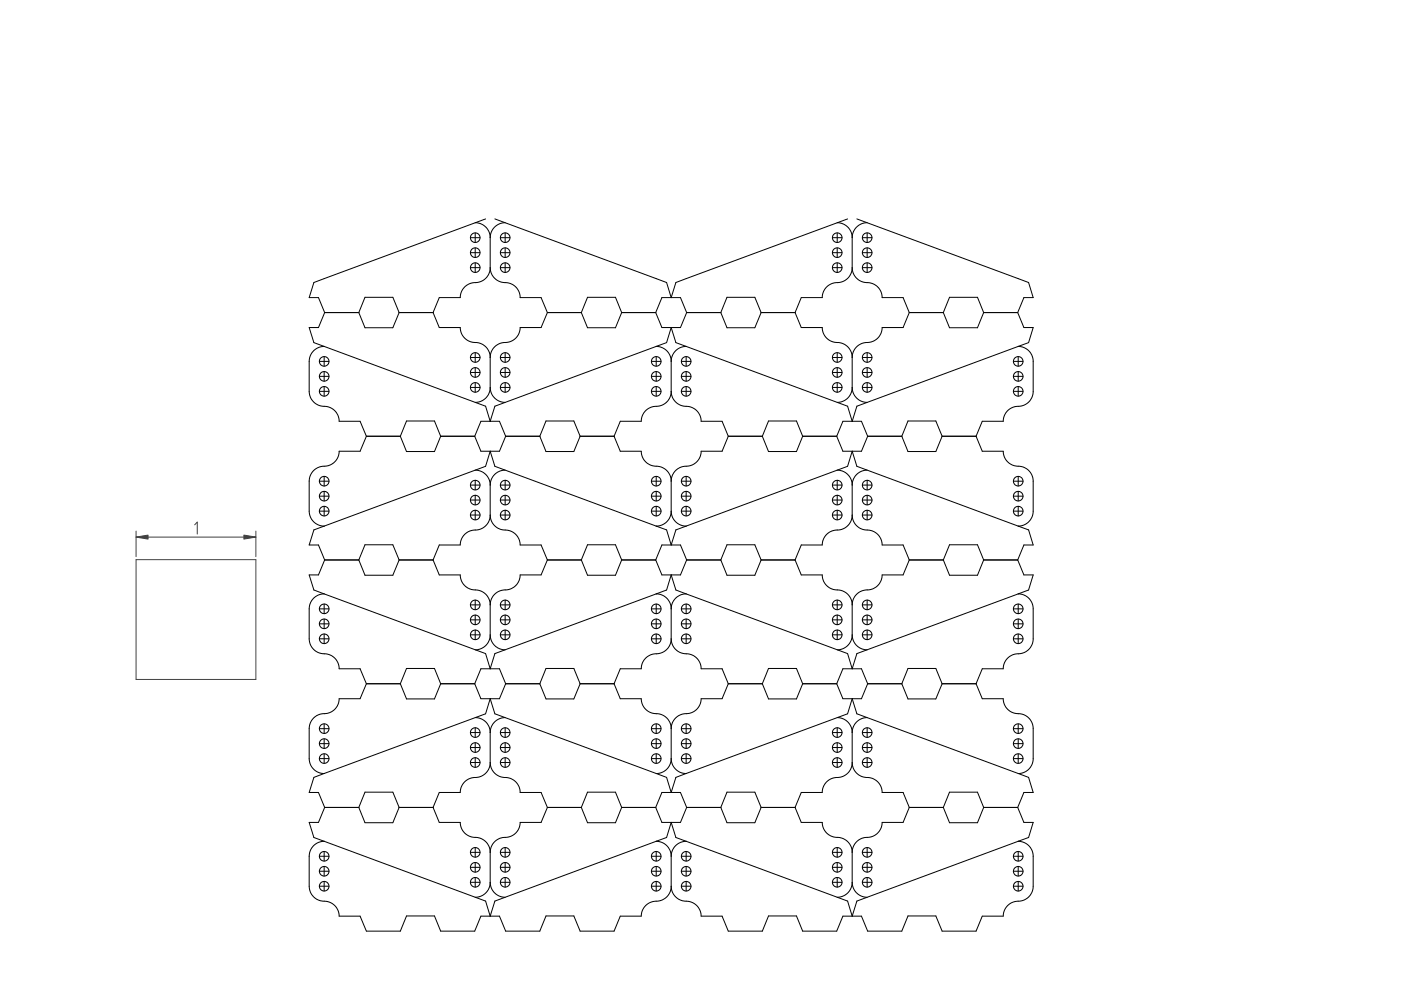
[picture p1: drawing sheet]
<svg xmlns="http://www.w3.org/2000/svg" width="297mm" height="210mm" viewBox="0 0 297 210" stroke-linecap="round" stroke-linejoin="round" font-family="sans-serif">
<g fill="none" stroke="#000" stroke-width=".21">
<path d="M99.7 50.4h2.1M99.7 53.6h2.1M99.7 56.7h2.1M100.8 47.2l1.1 .2 1.1 .7 .7 1.2 .2 1.1M100.8 49.4v2M100.8 52.6v2M100.8 55.7v2.1M103 46.4l-36.5 13.5-.9 3.2h1.9l1.3 3.2M103.9 56.7l-.2 1.3-1 1.2-1 .6-2.1 .3-1.1 .7-.7 1.1-.2 1.2h-4.5l-1.3 3.2M103.9 56.7l.3 1.4 .9 1.1 1.2 .6 1.9 .3 1.2 .8 .7 1.1 .2 1.1h4.4l1.4 3.2M103.9 50.4v6.3M104.9 46.4l36.4 13.5 1 3.2 1-3.2 36.4-13.5"/>
<path d="M106.1 50.4h2M106.1 53.6h2M106.1 56.7h2M107.1 47.2l-1.1 .2-1 .6-.8 1-.3 1.4M107.1 49.4v2M107.1 52.6v2M107.1 55.7v2.1M176.5 50.4h2M176.5 53.6h2M176.5 56.7h2M177.5 47.2l1.1 .2 1.1 .7 .8 1.2 .2 1.1M177.5 49.4v2"/>
<path d="M177.5 52.6v2M177.5 55.7v2.1M180.7 56.7l.3 1.4 1 1.2 1 .5 2 .3 1.2 .9 .6 .9 .2 1.2h4.5l1.3 3.2M180.7 56.7l-.3 1.3-.9 1.2-1.1 .6-2 .3-1.1 .7-.8 1.1-.2 1.2h-4.4l-1.3 3.2M180.7 50.4v6.3M181.7 46.4l36.4 13.5 1 3.2h-2l-1.3 3.2M182.8 50.4h2.1M182.8 53.6h2.1M182.8 56.7h2.1M183.9 47.2l-1.2 .2-1 .7-.7 1-.3 1.3M183.9 49.4v2M183.9 52.6v2"/>
<path d="M183.9 55.7v2.1M67.7 76.6h2M67.7 79.8h2M68.7 73.4l-1 .2-1.1 .6-.5 .7-.4 .9-.1 7.3 .3 1.3 .7 .9 .9 .6 2.1 .4 1.2 .6 .8 1.2 .3 1.2h4.4l1.4 3.2M68.7 75.6v2M68.7 78.8v2M68.7 73.4l34.3 12.7 .9 3.2 1-3.2 34.2-12.7M68.8 66.3h7.3M68.8 66.3l-1.3 3.1h-1.9l.9 3.2 2.2 .8M76.1 66.3l1.3-3.3h5.9l1.3 3.3M76.1 66.3l1.3 3.2h5.9l1.3-3.2M84.6 66.3h7.2"/>
<path d="M91.8 66.3l1.3 3.1h4.5l.3 1.4 .9 1.1 1 .6 2 .3 1.2 .7 .7 1 .2 1.3M99.7 79h2.1M99.7 75.8h2.1M100.8 74.8v2M100.8 78v2M103.9 75.8v6.3M106.1 79h2M106.1 75.8h2M107.1 74.8v2M107.1 78v2M116.1 66.3l-1.4 3.1h-4.4l-.3 1.3-.9 1.2-1.1 .6-2 .3-1.1 .7-.8 1.1-.2 1.2M116.1 66.3h7.2"/>
<path d="M123.3 66.3l1.3-3.3h5.9l1.3 3.3M123.3 66.3l1.3 3.2h5.9l1.3-3.2M131.8 66.3h7.2M138.1 76.6h2M138.1 79.8h2M139 66.3l1.3-3.2h4l1.3 3.2M139 66.3l1.3 3.1h4l1.3-3.1M139.1 73.4l1.2 .3 1.1 .7 .7 1.1 .2 1.1M139.1 75.6v2M139.1 78.8v2M139.1 73.4l2.2-.8 1-3.2 1 3.2 2.2 .8M142.3 76.6v6.4"/>
<path d="M144.5 76.6h2M144.5 79.8h2M145.5 73.4l-1.1 .2-1.1 .7-.7 1-.3 1.3M145.5 75.6v2M145.5 78.8v2M145.5 73.4l34.2 12.7 1 3.2 1-3.2 34.2-12.7M145.6 66.3h7.2M152.8 66.3l1.3-3.3h5.9l1.4 3.3M152.8 66.3l1.3 3.2h5.9l1.4-3.2M161.4 66.3h7.2M168.6 66.3l1.3 3.1h4.4l.3 1.4 .9 1.1 1 .6 2.1 .3 1.1 .7 .8 1.2 .2 1.1M176.5 79h2"/>
<path d="M176.5 75.8h2M177.5 74.8v2M177.5 78v2M180.7 75.8v6.3M182.8 79h2.1M182.8 75.8h2.1M183.9 74.8v2M183.9 78v2M192.8 66.3l-1.3 3.1h-4.5l-.2 1.3-1 1.2-1.1 .6-2 .3-1.1 .7-.7 1.1-.2 1.2M192.8 66.3h7.2M200 66.3l1.3-3.3h5.9l1.4 3.3M200 66.3l1.3 3.2h5.9l1.4-3.2"/>
<path d="M208.6 66.3h7.2M214.9 76.6h2M214.9 79.8h2M215.8 66.3l1.3 3.1h2l-1 3.2-2.2 .8M215.9 73.4l.9 .2 .9 .4 .8 .8 .5 1.1 .1 7.3-.3 1-.6 1-.9 .6-.7 .3-1.6 .2-1.2 .6-.8 1.1-.3 1.3h-4.4l-1.4 3.2M215.9 75.6v2M215.9 78.8v2M67.7 83h2M68.7 82v2M77.7 92.5l-1.4 3.2h-4.4l-.4 1.5-.8 .9-1 .6-2.3 .4-.8 .5-.8 1.1-.2 1.2 .1 7.3 .4 1 .6 .6 1.1 .6 .9 .1M77.7 92.5h7.2M84.9 92.5l1.3 3.2h5.9l1.3-3.2"/>
<path d="M84.9 92.5l1.3-3.2h5.9l1.3 3.2M93.4 92.5h7.2M99.7 82.1h2.1M100.6 92.5l1.4 3.2h3.9l1.3-3.2M100.6 92.5l1.4-3.2h3.9l1.3 3.2M100.8 99.7l1 .2 1.1 .6 .8 1.1 .2 1.2M100.8 81.1v2.1M103.9 82.1l-.2 1.3-.5 .8-1 .8-1.4 .3M103.9 82.1l.2 1.1 .8 1.2 1 .7 1.2 .2M106.1 82.1h2M107.1 99.7l-1.1 .2-1.1 .7-.8 1.1-.2 1.1M107.1 81.1v2.1"/>
<path d="M107.2 92.5h7.2M114.4 92.5l1.4 3.2h5.9l1.3-3.2M114.4 92.5l1.4-3.2h5.9l1.3 3.2M123 92.5h7.2M130.2 92.5l1.3 3.2h4.5l.3 1.4 .9 1.1 1 .5 2.1 .3 1.1 .8 .7 1.1 .2 1.1M138.1 83h2M139.1 82v2M142.3 83l-.2 1.2-.7 1-1.1 .7-2.1 .4-1 .5-1 1.2-.2 1.3h-4.5l-1.3 3.2M142.3 83l.3 1.4 1 1.1 .9 .5 2 .3 1.2 .7 .8 1.2 .2 1.1h4.4l1.3 3.2M144.5 83h2M145.5 82v2M154.4 92.5l-1.3 3.2h-4.4l-.2 1-.7 1.1-1.2 .8-1.8 .3-1.2 .5-1 1.3-.3 1.3"/>
<path d="M154.4 92.5h7.2M161.6 92.5l1.3 3.2h6l1.3-3.2M161.6 92.5l1.3-3.2h6l1.3 3.2M170.2 92.5h7.2M176.5 82.1h2M177.4 92.5l1.3 3.2h3.9l1.4-3.2M177.4 92.5l1.3-3.2h3.9l1.4 3.2M177.5 99.7l1.1 .2 1.1 .6 .7 1 .3 1.3M177.5 81.1v2.1M180.7 82.1l.1 1.1 .7 1.1 1.2 .8 1.2 .2M180.7 82.1l-.2 1.1-.6 1.1-1.2 .8-1.2 .2M182.8 82.1h2.1"/>
<path d="M183.9 99.7l-1.1 .2-1.1 .6-.7 1.1-.3 1.2M183.9 81.1v2.1M184 92.5h7.2M191.2 92.5l1.3 3.2h5.9l1.3-3.2M191.2 92.5l1.3-3.2h5.9l1.3 3.2M199.7 92.5h7.2M206.9 92.5l1.4 3.2h4.4l.3 1.4 1 1.2 1 .4 2.2 .4 .9 .6 .7 1 .3 1.1v6.8l-.2 .8-.4 .8-.8 .8-1 .4-.8 .1M214.9 83h2M215.9 82v2M67.7 108.4h2M67.7 105.2h2M67.7 102h2"/>
<path d="M68.7 101v2M68.7 104.2v2M68.7 107.4v2M68.8 118.7l-1.3 3.2h-1.9l.9 3.2 2.2 .8M68.8 118.7h7.3M76.1 118.7l1.3 3.3h5.9l1.3-3.3M76.1 118.7l1.3-3.2h5.9l1.3 3.2M84.6 118.7h7.2M91.8 118.7l1.3 3.2h4.5l.3 1.4 .9 1.1 1.1 .6 2 .3 1.1 .7 .7 1.1 .2 1.1M99.7 102.8h2.1M99.7 106h2.1M99.7 109.2h2.1"/>
<path d="M100.8 101.8v2.1M100.8 105v2M100.8 108.2v2M103.9 109.2l-.2 1.1-.6 1.1-1.1 .7-2.2 .4-1 .5-.9 1.2-.3 1.3h-4.5l-1.3 3.2M103.9 109.2l.3 1.2 .7 1.1 1.3 .7 1.9 .3 1 .6 .9 1.2 .3 1.2h4.4l1.4 3.2M103.9 102.8v6.4M106.1 102.8h2M106.1 106h2M106.1 109.2h2M107.1 101.8v2.1M107.1 105v2M107.1 108.2v2"/>
<path d="M116.1 118.7l-1.4 3.2h-4.4l-.2 1.1-.6 1.1-1.3 .8-2 .3-1.1 .6-.9 1.1-.3 1.3M116.1 118.7h7.2M123.3 118.7l1.3 3.3h5.9l1.3-3.3M123.3 118.7l1.3-3.2h5.9l1.3 3.2M131.8 118.7h7.2M138.1 108.4h2M138.1 105.2h2M138.1 102h2M139 118.7l1.3 3.2h4l1.3-3.2M139 118.7l1.3-3.2h4l1.3 3.2M139.1 101v2M139.1 104.2v2"/>
<path d="M139.1 107.4v2M139.1 111.5l-34.2-12.6-1-3.2-.9 3.2-36.5 13.5-.9 3.1h1.9l1.3 3.2M139.1 111.5l2.2 .9 1 3.1 1-3.1 2.2-.9M142.3 108.4l-.2 1.2-.8 1.1-1 .6-1.2 .2M142.3 108.4l.3 1.3 .7 1 .9 .6 1.3 .2M142.3 102v6.4M144.5 108.4h2M144.5 105.2h2M144.5 102h2M145.5 101v2M145.5 104.2v2M145.5 107.4v2"/>
<path d="M145.5 111.5l34.2-12.6 1-3.2 1 3.2 34.2 12.6M145.6 118.7h7.2M152.8 118.7l1.3 3.3h5.9l1.4-3.3M152.8 118.7l1.3-3.2h5.9l1.4 3.2M161.4 118.7h7.2M168.6 118.7l1.3 3.2h4.4l.3 1.2 .6 1 1.1 .7 2 .4 1.2 .6 .9 1.1 .3 1.3M176.5 102.8h2M176.5 106h2M176.5 109.2h2M177.5 101.8v2.1M177.5 105v2M177.5 108.2v2"/>
<path d="M180.7 109.2l.2 1.2 .6 1 1.1 .7 2.3 .4 .9 .6 1 1.1 .2 1.3h4.5l1.3 3.2M180.7 109.2l-.2 1.1-.6 1.1-1.1 .7-2.2 .4-1.1 .6-.9 1.2-.3 1.2h-4.4l-1.3 3.2M180.7 102.8v6.4M182.8 102.8h2.1M182.8 106h2.1M182.8 109.2h2.1M183.9 101.8v2.1M183.9 105v2M183.9 108.2v2M192.8 118.7l-1.3 3.2h-4.5l-.2 1.1-.7 1.2-1.1 .7-2.1 .3-1 .6-.9 1.2-.3 1.2M192.8 118.7h7.2M200 118.7l1.3 3.3h5.9l1.4-3.3"/>
<path d="M200 118.7l1.3-3.2h5.9l1.4 3.2M208.6 118.7h7.2M214.9 108.4h2M214.9 105.2h2M214.9 102h2M215.8 118.7l1.3 3.2h2l-1 3.2-2.2 .8M215.9 101v2M215.9 104.2v2M215.9 107.4v2M215.9 111.5l2.2 .9 1 3.1h-2l-1.3 3.2M67.7 129.1h2M67.7 132.3h2"/>
<path d="M67.7 135.4h2M68.7 125.9l-1.1 .2-.9 .5-.6 .7-.5 1v7.3l.3 1.2 .5 .8 .9 .7 .8 .3 1.7 .2 1 .5 .8 1.2 .3 1.3h4.4l1.4 3.2M68.7 128.1v2M68.7 131.3v2M68.7 134.4v2.1M68.7 125.9l34.3 12.7 .9 3.2 1-3.2 34.2-12.7M99.7 134.6h2.1M99.7 131.4h2.1M99.7 128.2h2.1M100.8 127.2v2.1M100.8 130.4v2M100.8 133.6v2"/>
<path d="M103.9 134.6l-.2 1.1-.7 1.1-1 .7-1.2 .3M103.9 134.6l.3 1.2 .6 1 1.1 .7 1.2 .3M103.9 128.2v6.4M106.1 134.6h2M106.1 131.4h2M106.1 128.2h2M107.1 127.2v2.1M107.1 130.4v2M107.1 133.6v2M138.1 129.1h2M138.1 132.3h2M138.1 135.4h2"/>
<path d="M139.1 125.9l1.2 .2 1 .6 .7 1.1 .3 1.3M139.1 128.1v2M139.1 131.3v2M139.1 134.4v2.1M139.1 125.9l2.2-.8 1-3.2 1 3.2 2.2 .8M142.3 135.4l-.2 1.3-1 1.2-1.1 .6-2 .3-1.1 .7-.7 1.1-.2 1.2h-4.5l-1.3 3.2M142.3 135.4l.3 1.4 .9 1.1 .9 .6 2.2 .3 1 .6 .9 1.3 .2 1.1h4.4l1.3 3.2M142.3 129.1v6.3M144.5 129.1h2M144.5 132.3h2M144.5 135.4h2M145.5 125.9l-1.1 .2-1.1 .7-.8 1.1-.2 1.2"/>
<path d="M145.5 128.1v2M145.5 131.3v2M145.5 134.4v2.1M145.5 125.9l34.2 12.7 1 3.2 1-3.2 34.2-12.7M176.5 134.6h2M176.5 131.4h2M176.5 128.2h2M177.5 127.2v2.1M177.5 130.4v2M177.5 133.6v2M180.7 134.6l.2 1.2 .6 1 1.1 .7 1.3 .3M180.7 134.6l-.2 1.1-.6 1.1-1.1 .7-1.3 .3"/>
<path d="M180.7 128.2v6.4M182.8 134.6h2.1M182.8 131.4h2.1M182.8 128.2h2.1M183.9 127.2v2.1M183.9 130.4v2M183.9 133.6v2M214.9 129.1h2M214.9 132.3h2M214.9 135.4h2M215.9 125.9l.8 .1 1.1 .6 .7 .7 .4 .9 .2 .6v6.9l-.3 1-.6 .9-.9 .7-.8 .3-1.6 .2-1.1 .5-.8 1.2-.3 1.3h-4.4l-1.4 3.2M215.9 128.1v2"/>
<path d="M215.9 131.3v2M215.9 134.4v2.1M67.7 157.7h2M67.7 154.5h2M68.7 153.5v2M68.7 156.7v2M68.7 159.8v2M77.7 145l-1.4 3.1h-4.4l-.2 1.3-.9 1.2-1.1 .6-1.5 .1-1 .4-.7 .5-.7 .9-.2 1.2v6.7l.1 .8 .4 .8 .7 .8 1 .5 .9 .1M77.7 145h7.2M84.9 145l1.3 3.2h5.9l1.3-3.2M84.9 145l1.3-3.3h5.9l1.3 3.3M93.4 145h7.2"/>
<path d="M99.7 155.3h2.1M99.7 158.5h2.1M100.6 145l1.4 3.1h3.9l1.3-3.1M100.6 145l1.4-3.2h3.9l1.3 3.2M100.8 152.1l1.1 .3 1.1 .7 .7 1.1 .2 1.1M100.8 154.3v2M100.8 157.5v2M103.9 155.3v6.4M106.1 155.3h2M106.1 158.5h2M107.1 152.1l-1.2 .3-1 .6-.8 1.2-.2 1.1M107.1 154.3v2"/>
<path d="M107.1 157.5v2M107.2 145h7.2M114.4 145l1.4 3.2h5.9l1.3-3.2M114.4 145l1.4-3.3h5.9l1.3 3.3M123 145h7.2M130.2 145l1.3 3.1h4.5l.3 1.4 .9 1.2 1 .5 2 .3 1.1 .6 .7 1.1 .3 1.3M138.1 157.7h2M138.1 154.5h2M139.1 153.5v2M139.1 156.7v2M139.1 159.8v2M142.3 154.5v6.3"/>
<path d="M144.5 157.7h2M144.5 154.5h2M145.5 153.5v2M145.5 156.7v2M145.5 159.8v2M154.4 145l-1.3 3.1h-4.4l-.3 1.3-.8 1.2-1.2 .6-2.1 .4-1.2 .8-.6 .9-.2 1.2M154.4 145h7.2M161.6 145l1.3 3.2h6l1.3-3.2M161.6 145l1.3-3.3h6l1.3 3.3M170.2 145h7.2M176.5 155.3h2M176.5 158.5h2"/>
<path d="M177.4 145l1.3 3.1h3.9l1.4-3.1M177.4 145l1.3-3.2h3.9l1.4 3.2M177.5 152.1l1.3 .3 .9 .6 .8 1.2 .2 1.1M177.5 154.3v2M177.5 157.5v2M180.7 155.3v6.4M182.8 155.3h2.1M182.8 158.5h2.1M183.9 152.1l-1.2 .3-1 .6-.7 1-.3 1.3M183.9 154.3v2M183.9 157.5v2M184 145h7.2"/>
<path d="M191.2 145l1.3 3.2h5.9l1.3-3.2M191.2 145l1.3-3.3h5.9l1.3 3.3M199.7 145h7.2M206.9 145l1.4 3.1h4.4l.3 1.4 1 1.2 .9 .5 1.6 .2 .9 .3 .8 .7 .6 .8 .3 1-.2 7.5-.4 1-.5 .6-1 .5-1.1 .2M214.9 157.7h2M214.9 154.5h2M215.9 153.5v2M215.9 156.7v2M215.9 159.8v2M67.7 160.8h2M68.7 178.4l-1.1 .2-.8 .4-.7 .7-.4 1-.1 7.4 .3 1.2 .4 .7 1 .7 .7 .3 1.5 .2 1.2 .5 .9 1.3 .3 1.2h4.4l1.4 3.2h7.2l1.3-3.2h5.9l1.3 3.2h7.2l1.4-3.2h3.9l1.3 3.2h7.2l1.4-3.2h5.9l1.3 3.2h7.2l1.3-3.2h4.5l.2-1.3 1-1.2 1-.5 2.1-.3 1.1-.7 .7-1.1 .2-1.2M68.7 164l-2.2 .8-.9 3.2h1.9l1.3 3.2"/>
<path d="M68.7 164l34.3-12.7 .9-3.2 1 3.2 34.2 12.7M68.7 178.4l34.3 12.7 .9 3.1 1-3.1 34.2-12.7M68.8 171.2h7.3M68.8 171.2l-1.3 3.2h-1.9l.9 3.2 2.2 .8M76.1 171.2l1.3-3.2h5.9l1.3 3.2M76.1 171.2l1.3 3.2h5.9l1.3-3.2M84.6 171.2h7.2M91.8 171.2l1.3 3.2h4.5l.3 1.4 .9 1 1 .6 2.1 .3 1.1 .8 .7 1.1 .2 1.1M99.7 161.7h2.1M100.8 160.7v2M100.8 179.7v2M103.9 161.7l-.2 1.2-.6 .9-1.2 .8-1.8 .3-1.2 .5-1 1.3-.3 1.3h-4.5l-1.3 3.2"/>
<path d="M103.9 161.7l.3 1.4 1 1.1 1 .5 2 .3 1.2 .8 .7 1.1 .2 1.1h4.4l1.4 3.2M106.1 161.7h2M107.1 160.7v2M107.1 179.7v2M116.1 171.2l-1.4 3.2h-4.4l-.3 1.2-.7 1.1-1 .6-1.9 .3-1.2 .5-1 1.3-.3 1.3M116.1 171.2h7.2M123.3 171.2l1.3-3.2h5.9l1.3 3.2M123.3 171.2l1.3 3.2h5.9l1.3-3.2M131.8 171.2h7.2M138.1 160.8h2M139 171.2l1.3-3.2h4l1.3 3.2M139 171.2l1.3 3.2h4l1.3-3.2"/>
<path d="M139.1 178.4l1.4 .3 .9 .6 .6 1 .3 1.2M139.1 164l2.2 .8 1 3.2 1-3.2 2.2-.8M139.1 178.4l2.2-.8 1-3.2 1 3.2 2.2 .8M142.3 160.8l-.2 1.3-.9 1.2-1 .5-1.1 .2M142.3 160.8l.2 1.1 .7 1.2 1.1 .7 1.2 .2M144.5 160.8h2M145.5 178.4l-1.2 .2-1 .7-.8 1.1-.2 1.1M145.5 164l34.2-12.7 1-3.2 1 3.2 34.2 12.7M145.5 178.4l34.2 12.7 1 3.1 1-3.1 34.2-12.7M145.6 171.2h7.2M152.8 171.2l1.3-3.2h5.9l1.4 3.2M152.8 171.2l1.3 3.2h5.9l1.4-3.2"/>
<path d="M161.4 171.2h7.2M168.6 171.2l1.3 3.2h4.4l.3 1.3 .9 1.1 1.1 .6 2 .3 1.1 .7 .8 1.2 .2 1.1M176.5 161.7h2M177.5 160.7v2M177.5 179.7v2M180.7 161.7l.3 1.4 1 1.2 .9 .4 2.1 .3 1.1 .7 .7 1.2 .2 1.1h4.5l1.3 3.2M180.7 161.7l-.2 1-.6 1.1-1.2 .8-1.9 .3-1.2 .5-1 1.3-.3 1.3h-4.4l-1.3 3.2M182.8 161.7h2.1M183.9 160.7v2M183.9 179.7v2M192.8 171.2l-1.3 3.2h-4.5l-.2 1.2-1 1.3-1.1 .5-2 .3-1 .7-.7 1-.3 1.3M192.8 171.2h7.2"/>
<path d="M200 171.2l1.3-3.2h5.9l1.4 3.2M200 171.2l1.3 3.2h5.9l1.4-3.2M208.6 171.2h7.2M214.9 160.8h2M215.8 171.2l1.3 3.2h2l-1 3.2-2.2 .8M215.9 178.4l1 .1 .9 .5 .7 .7 .4 .9 .2 .7v6.9l-.3 1-.6 .9-.9 .6-.8 .3-1.6 .2-1 .5-.9 1.3-.3 1.2h-4.4l-1.4 3.2h-7.2l-1.3-3.2h-5.9l-1.3 3.2h-7.2l-1.4-3.2h-3.9l-1.3 3.2h-7.2l-1.3-3.2h-6l-1.3 3.2h-7.2l-1.3-3.2h-4.4l-.3-1.3-1-1.2-1.1-.5-2-.4-1.1-.7-.7-1-.2-1.2M215.9 164l2.2 .8 1 3.2h-2l-1.3 3.2M67.7 181.5h2M67.7 184.7h2M67.7 187.9h2M68.7 180.5v2.1M68.7 183.7v2"/>
<path d="M68.7 186.9v2M99.7 187.1h2.1M99.7 183.9h2.1M99.7 180.7h2.1M100.8 182.9v2M100.8 186.1v2M103.9 187.1l-.2 1.2-.7 1.1-1 .6-1.2 .2M103.9 187.1l.2 1 .7 1.1 1 .8 1.3 .2M103.9 180.7v6.4M106.1 187.1h2M106.1 183.9h2M106.1 180.7h2"/>
<path d="M107.1 182.9v2M107.1 186.1v2M138.1 181.5h2M138.1 184.7h2M138.1 187.9h2M139.1 180.5v2.1M139.1 183.7v2M139.1 186.9v2M142.3 181.5v6.4M144.5 181.5h2M144.5 184.7h2M144.5 187.9h2"/>
<path d="M145.5 180.5v2.1M145.5 183.7v2M145.5 186.9v2M176.5 187.1h2M176.5 183.9h2M176.5 180.7h2M177.5 182.9v2M177.5 186.1v2M180.7 187.1l.2 1.1 .6 1.1 1 .7 1.4 .2M180.7 187.1l-.3 1.2-.5 .9-1.2 .8-1.2 .2M180.7 180.7v6.4M182.8 187.1h2.1"/>
<path d="M182.8 183.9h2.1M182.8 180.7h2.1M183.9 182.9v2M183.9 186.1v2M214.9 181.5h2M214.9 184.7h2M214.9 187.9h2M215.9 180.5v2.1M215.9 183.7v2M215.9 186.9v2"/>
<circle cx="100.8" cy="53.6" r="1.02"/>
<circle cx="100.8" cy="56.7" r="1.02"/>
<circle cx="100.8" cy="50.4" r="1.02"/>
<circle cx="107.1" cy="56.7" r="1.02"/>
<circle cx="107.1" cy="53.6" r="1.02"/>
<circle cx="107.1" cy="50.4" r="1.02"/>
<circle cx="177.5" cy="53.6" r="1.02"/>
<circle cx="177.5" cy="56.7" r="1.02"/>
<circle cx="177.5" cy="50.4" r="1.02"/>
<circle cx="183.9" cy="53.6" r="1.02"/>
<circle cx="183.9" cy="56.7" r="1.02"/>
<circle cx="183.9" cy="50.4" r="1.02"/>
<circle cx="68.7" cy="76.6" r="1.02"/>
<circle cx="68.7" cy="79.8" r="1.02"/>
<circle cx="100.8" cy="75.8" r="1.02"/>
<circle cx="100.8" cy="79" r="1.02"/>
<circle cx="107.1" cy="75.8" r="1.02"/>
<circle cx="107.1" cy="79" r="1.02"/>
<circle cx="139.1" cy="76.6" r="1.02"/>
<circle cx="139.1" cy="79.8" r="1.02"/>
<circle cx="145.5" cy="76.6" r="1.02"/>
<circle cx="145.5" cy="79.8" r="1.02"/>
<circle cx="177.5" cy="75.8" r="1.02"/>
<circle cx="177.5" cy="79" r="1.02"/>
<circle cx="183.9" cy="75.8" r="1.02"/>
<circle cx="183.9" cy="79" r="1.02"/>
<circle cx="215.9" cy="76.6" r="1.02"/>
<circle cx="215.9" cy="79.8" r="1.02"/>
<circle cx="68.7" cy="83" r="1.02"/>
<circle cx="100.7" cy="82.1" r="1.01"/>
<circle cx="107.1" cy="82.1" r="1.01"/>
<circle cx="139.1" cy="83" r="1.02"/>
<circle cx="145.5" cy="83" r="1.02"/>
<circle cx="177.5" cy="82.1" r="1.01"/>
<circle cx="183.8" cy="82.1" r="1.01"/>
<circle cx="215.9" cy="83" r="1.02"/>
<circle cx="68.7" cy="105.2" r="1.02"/>
<circle cx="68.7" cy="102" r="1.02"/>
<circle cx="68.7" cy="108.4" r="1.02"/>
<circle cx="100.8" cy="102.9" r="1.01"/>
<circle cx="100.8" cy="106" r="1.01"/>
<circle cx="100.8" cy="109.2" r="1.01"/>
<circle cx="107.1" cy="102.9" r="1.01"/>
<circle cx="107.1" cy="109.2" r="1.01"/>
<circle cx="107.1" cy="106" r="1.01"/>
<circle cx="139.1" cy="102" r="1.02"/>
<circle cx="139.1" cy="105.2" r="1.02"/>
<circle cx="139.1" cy="108.4" r="1.02"/>
<circle cx="145.5" cy="102" r="1.02"/>
<circle cx="145.5" cy="105.2" r="1.02"/>
<circle cx="145.5" cy="108.4" r="1.02"/>
<circle cx="177.5" cy="102.9" r="1.01"/>
<circle cx="177.5" cy="109.2" r="1.01"/>
<circle cx="177.5" cy="106" r="1.01"/>
<circle cx="183.9" cy="102.9" r="1.01"/>
<circle cx="183.9" cy="106" r="1.01"/>
<circle cx="183.9" cy="109.2" r="1.01"/>
<circle cx="215.9" cy="102" r="1.02"/>
<circle cx="215.9" cy="105.2" r="1.02"/>
<circle cx="215.9" cy="108.4" r="1.02"/>
<circle cx="68.7" cy="132.3" r="1.02"/>
<circle cx="68.7" cy="135.4" r="1.02"/>
<circle cx="68.7" cy="129.1" r="1.02"/>
<circle cx="100.7" cy="134.6" r="1.02"/>
<circle cx="100.8" cy="128.3" r="1.02"/>
<circle cx="100.8" cy="131.4" r="1.02"/>
<circle cx="107.1" cy="134.6" r="1.02"/>
<circle cx="107.1" cy="131.4" r="1.02"/>
<circle cx="107.1" cy="128.3" r="1.02"/>
<circle cx="139.1" cy="132.3" r="1.02"/>
<circle cx="139.1" cy="135.4" r="1.02"/>
<circle cx="139.1" cy="129.1" r="1.02"/>
<circle cx="145.5" cy="135.4" r="1.02"/>
<circle cx="145.5" cy="132.3" r="1.02"/>
<circle cx="145.5" cy="129.1" r="1.02"/>
<circle cx="177.5" cy="134.6" r="1.02"/>
<circle cx="177.5" cy="131.4" r="1.02"/>
<circle cx="177.5" cy="128.3" r="1.02"/>
<circle cx="183.8" cy="134.6" r="1.02"/>
<circle cx="183.9" cy="128.3" r="1.02"/>
<circle cx="183.9" cy="131.4" r="1.02"/>
<circle cx="215.9" cy="135.4" r="1.02"/>
<circle cx="215.9" cy="132.3" r="1.02"/>
<circle cx="215.9" cy="129.1" r="1.02"/>
<circle cx="68.7" cy="157.7" r="1.02"/>
<circle cx="68.7" cy="154.5" r="1.02"/>
<circle cx="100.8" cy="158.5" r="1.02"/>
<circle cx="100.8" cy="155.3" r="1.02"/>
<circle cx="107.1" cy="158.5" r="1.02"/>
<circle cx="107.1" cy="155.3" r="1.02"/>
<circle cx="139.1" cy="157.7" r="1.02"/>
<circle cx="139.1" cy="154.5" r="1.02"/>
<circle cx="145.5" cy="157.7" r="1.02"/>
<circle cx="145.5" cy="154.5" r="1.02"/>
<circle cx="177.5" cy="158.5" r="1.02"/>
<circle cx="177.5" cy="155.3" r="1.02"/>
<circle cx="183.9" cy="158.5" r="1.02"/>
<circle cx="183.9" cy="155.3" r="1.02"/>
<circle cx="215.9" cy="154.5" r="1.02"/>
<circle cx="215.9" cy="157.7" r="1.02"/>
<circle cx="68.7" cy="160.8" r="1.01"/>
<circle cx="100.8" cy="161.7" r="1.02"/>
<circle cx="107.1" cy="161.7" r="1.02"/>
<circle cx="139.1" cy="160.8" r="1.01"/>
<circle cx="145.5" cy="160.8" r="1.01"/>
<circle cx="177.5" cy="161.7" r="1.02"/>
<circle cx="183.9" cy="161.7" r="1.02"/>
<circle cx="215.9" cy="160.8" r="1.01"/>
<circle cx="68.7" cy="181.5" r="1.02"/>
<circle cx="68.7" cy="187.9" r="1.02"/>
<circle cx="68.7" cy="184.7" r="1.01"/>
<circle cx="100.8" cy="180.7" r="1.02"/>
<circle cx="100.8" cy="183.9" r="1.02"/>
<circle cx="100.8" cy="187.1" r="1.02"/>
<circle cx="107.1" cy="180.7" r="1.02"/>
<circle cx="107.1" cy="183.9" r="1.02"/>
<circle cx="107.1" cy="187.1" r="1.02"/>
<circle cx="139.1" cy="181.5" r="1.02"/>
<circle cx="139.1" cy="187.9" r="1.02"/>
<circle cx="139.1" cy="184.7" r="1.01"/>
<circle cx="145.5" cy="181.5" r="1.02"/>
<circle cx="145.5" cy="187.9" r="1.02"/>
<circle cx="145.5" cy="184.7" r="1.01"/>
<circle cx="177.5" cy="183.9" r="1.02"/>
<circle cx="177.5" cy="180.7" r="1.02"/>
<circle cx="177.5" cy="187.1" r="1.02"/>
<circle cx="183.9" cy="180.7" r="1.02"/>
<circle cx="183.9" cy="183.9" r="1.02"/>
<circle cx="183.9" cy="187.1" r="1.02"/>
<circle cx="215.9" cy="181.5" r="1.02"/>
<circle cx="215.9" cy="187.9" r="1.02"/>
<circle cx="215.9" cy="184.7" r="1.01"/>
</g>
<path d="M28.9 118.7h25.4v25.4h-25.4zM28.9 112.6v5.4M28.9 113.9h25.4M41.3 111.3l.5-.6v2.5M54.3 112.6v5.4" fill="none" stroke="#404040" stroke-width=".21"/>
<g fill="#404040" stroke="#404040" stroke-width=".21">
<path d="M28.9 113.9l2.5-.4v.8z"/>
<path d="M51.7 113.5l2.6 .4-2.6 .4z"/>
</g>
</svg>
